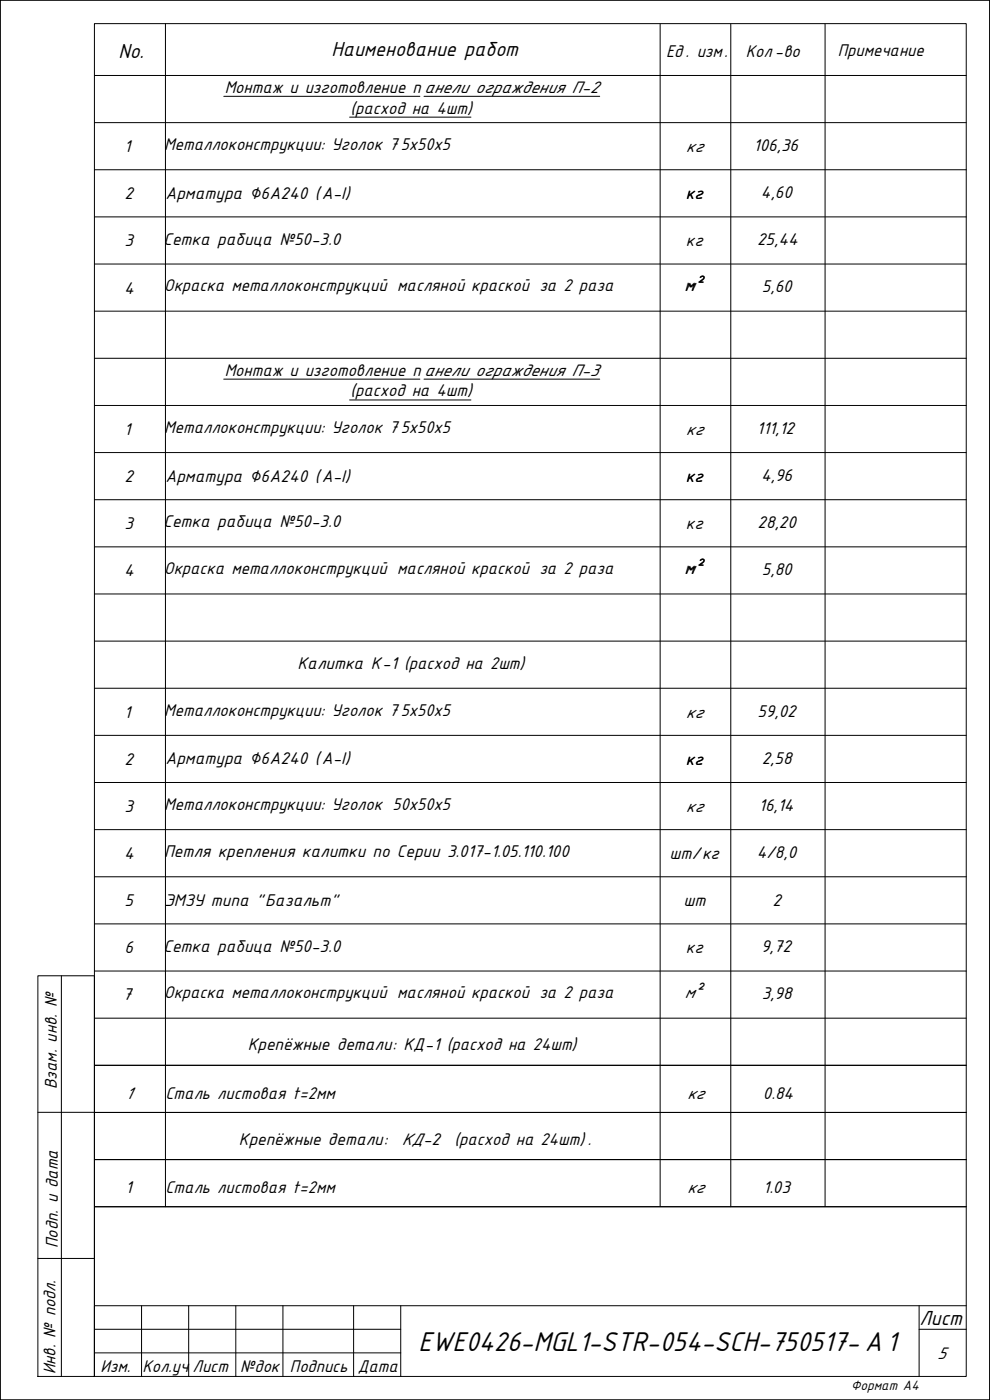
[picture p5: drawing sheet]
<svg xmlns="http://www.w3.org/2000/svg" width="210mm" height="297mm" viewBox="0 0 210 297" stroke-linecap="round" stroke-linejoin="round" font-family="sans-serif">
<defs><g id="words">
<text font-size="6.4" x="88.8" y="286.5">EWE0426-MGL1-STR-054-SCH-750517- А1</text>
<g font-size="4.8">
<text x="70.3" y="12">Наименование работ</text>
<text x="25.1" y="12.3">No.</text>
<text x="195" y="281.1">Лист</text>
</g>
<g font-size="4">
<text x="177.7" y="12">Примечание</text>
<text x="141.3" y="12.2">Ед . изм.</text>
<text x="158.2" y="12.1">Кол-во</text>
<text x="47.7" y="19.7">Монтаж и изготовление п анели ограждения П-2</text>
<text x="74.4" y="24.1">(расход на 4шт)</text>
<text x="34.8" y="31.9">Металлоконструкции: Уголок 7</text>
<text x="85" y="31.9">5x50х5</text>
<text x="34.8" y="61.8">Окраска металлоконструкций масляной краской за 2 раза</text>
<text x="47.7" y="79.7">Монтаж и изготовление п анели ограждения П-3</text>
<text x="74.4" y="84.1">(расход на 4шт)</text>
<text x="34.8" y="91.9">Металлоконструкции: Уголок 7</text>
<text x="85" y="91.9">5x50х5</text>
<text x="34.8" y="121.8">Окраска металлоконструкций масляной краской за 2 раза</text>
<text x="34.8" y="151.9">Металлоконструкции: Уголок 7</text>
<text x="85" y="151.9">5x50х5</text>
<text x="34.8" y="171.9">Металлоконструкции: Уголок 50x50х5</text>
<text x="34.8" y="211.8">Окраска металлоконструкций масляной краской за 2 раза</text>
<text x="12" y="231.1" transform="rotate(-90 12 231.1)">Взам. инв. №</text>
<text x="35.1" y="233.1">Сталь листовая t=2мм</text>
<text x="35.1" y="253.1">Сталь листовая t=2мм</text>
<text x="12.3" y="264.7" transform="rotate(-90 12.3 264.7)">Подп. и дата</text>
<text x="11.8" y="291.5" transform="rotate(-90 11.8 291.5)">Инв. № подл.</text>
<text x="21.3" y="291.1">Изм.</text>
<text x="30.2" y="291.1">Кол.уч</text>
<text x="40.9" y="291.1">Лист</text>
<text x="51" y="291.1">№док</text>
<text x="61.5" y="291.1">Подпись</text>
<text x="75.9" y="291.1">Дата</text>
</g>
<g font-size="3.9">
<text x="26.3" y="32.3">1</text>
<text x="145.5" y="32.3">кг</text>
<text x="159.9" y="32">106,36</text>
<text x="26.4" y="42.3">2</text>
<text x="35.1" y="42.2">Арматура ∅6А240 (А-I)</text>
<text x="145.5" y="42.3">кг</text>
<text x="161.4" y="42">4,60</text>
<text x="26.4" y="52.3">3</text>
<text x="34.7" y="51.9">Сетка рабица №50-3.0</text>
<text x="145.5" y="52.3">кг</text>
<text x="160.6" y="52">25,44</text>
<text x="26.4" y="62.3">4</text>
<text x="145.2" y="61.7">м²</text>
<text x="161.6" y="62">5,60</text>
<text x="26.3" y="92.3">1</text>
<text x="145.5" y="92.3">кг</text>
<text x="160.6" y="92">111,12</text>
<text x="26.4" y="102.3">2</text>
<text x="35.1" y="102.1">Арматура ∅6А240 (А-I)</text>
<text x="145.5" y="102.3">кг</text>
<text x="161.4" y="102">4,96</text>
<text x="26.4" y="112.3">3</text>
<text x="34.7" y="111.9">Сетка рабица №50-3.0</text>
<text x="145.5" y="112.3">кг</text>
<text x="160.7" y="112">28,20</text>
<text x="26.4" y="122.3">4</text>
<text x="145.2" y="121.7">м²</text>
<text x="161.6" y="122">5,80</text>
<text x="63.1" y="142">Калитка К-1 (расход на 2шт)</text>
<text x="26.3" y="152.3">1</text>
<text x="145.5" y="152.3">кг</text>
<text x="160.7" y="152">59,02</text>
<text x="26.4" y="162.3">2</text>
<text x="35.1" y="162.1">Арматура ∅6А240 (А-I)</text>
<text x="145.5" y="162.3">кг</text>
<text x="161.6" y="162">2,58</text>
<text x="26.4" y="172.3">3</text>
<text x="145.5" y="172.3">кг</text>
<text x="161" y="172">16,14</text>
<text x="26.4" y="182.3">4</text>
<text x="34.8" y="181.9">Петля крепления калитки по Серии 3.017-1.05.110.100</text>
<text x="142" y="182.3">шт/кг</text>
<text x="160.5" y="182">4/8,0</text>
<text x="26.4" y="192.3">5</text>
<text x="34.8" y="192.3">ЭМЗУ типа &quot;Базальт&quot;</text>
<text x="145" y="192.3">шт</text>
<text x="163.8" y="192.3">2</text>
<text x="26.4" y="202.3">6</text>
<text x="34.7" y="201.9">Сетка рабица №50-3.0</text>
<text x="145.5" y="202.3">кг</text>
<text x="161.4" y="202">9,72</text>
<text x="26.1" y="212.2">7</text>
<text x="145.2" y="211.7">м²</text>
<text x="161.6" y="212">3,98</text>
<text x="52.6" y="222.8">Крепёжные детали: КД-1 (расход на 24шт)</text>
<text x="26.6" y="233.1">1</text>
<text x="145.8" y="233.1">кг</text>
<text x="161.8" y="233.1">0.84</text>
<text x="50.7" y="242.8">Крепёжные детали:</text>
<text x="85.2" y="242.8">КД-2 (расход на 24шт) .</text>
<text x="26.6" y="253.1">1</text>
<text x="145.8" y="253.1">кг</text>
<text x="161.9" y="253.1">1.03</text>
<text x="198.8" y="288.3">5</text>
</g>
<text font-size="3.2" x="180.5" y="294.8">Формат А4</text>
</g></defs>
<!-- layer: 0 -->
<g fill="none" stroke="#000" stroke-width=".21">
<path d="M0 0h210v297h-210zM20 5h185v287h-185zM20 16h185M35.1 5v251M140 5.1v250.9M155 5.1v250.9M175 5.1v250.9M20 26h185M20 86h185M8 207h12v85h-12zM13 207v85M8 236h12"/>
<path d="M8 267h12"/>
</g>
<!-- layer: ramka vnutr. -->
<path d="M30 277v15M40 277v15M50 277v15M60 277v15M75 277v15M85 277v15M195 277v15M205 277h-185v15M20 287h65M195 282h10" fill="none" stroke="#000" stroke-width=".21"/>
<path d="M20 282h65" fill="none" stroke="#000" stroke-width=".21"/>
<g fill="none" stroke="#000" stroke-width=".21">
<path d="M20 36h185M20 46h185M20 56h185M20 66h185M20 76h185M20 96h185M20 106h185M20 116h185M20 126h185M20 136h185M20 146h185M20 156h185"/>
<path d="M20 166h185M20 176h185M20 186h185M20 196h185M20 206h185M20 216h185M20 226h185M20 236h185M20 246h185M20 256h185"/>
</g>
<path d="M47.5 20.4h41.6M74.2 24.9h25.7M89.9 20.4h37.3M47.5 80.4h41.6M74.2 84.8h25.7M89.9 80.4h37.3" fill="none" stroke="#000" stroke-width=".21"/>
<!-- layer: pdf -->
<path d="M0 0h210v297h-210z" fill="none" stroke="#000" stroke-width=".21"/>
<use href="#words"/>
</svg>
